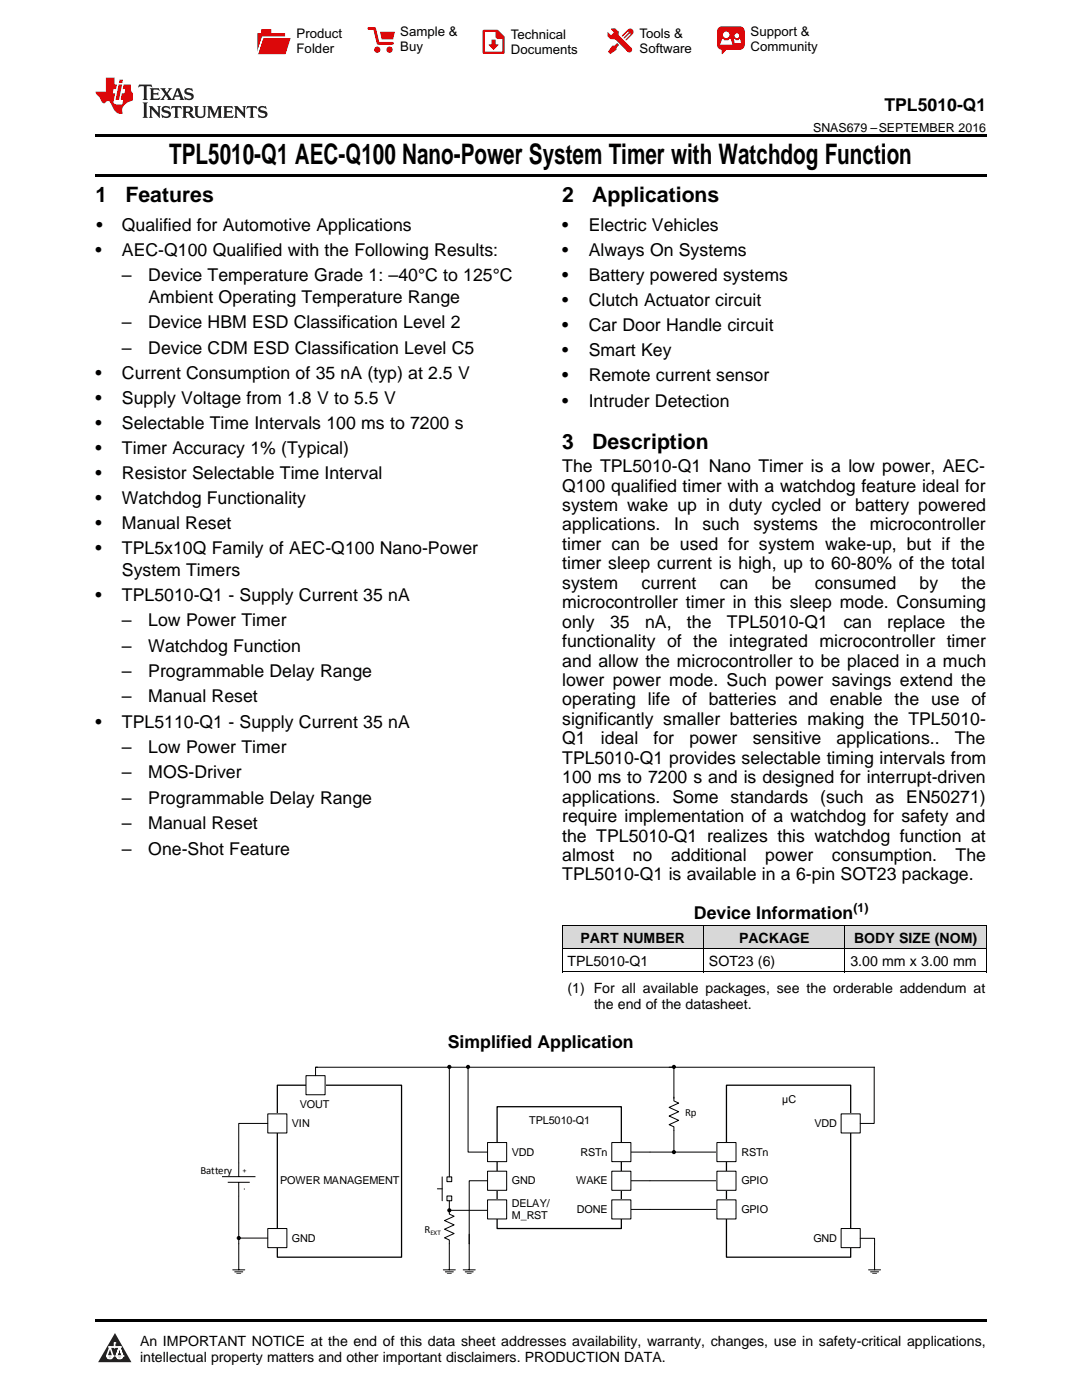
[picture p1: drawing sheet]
<svg xmlns="http://www.w3.org/2000/svg" width="216mm" height="279mm" viewBox="0 0 216 279" stroke-linecap="round" stroke-linejoin="round" font-family="sans-serif">
<defs><g id="words">
<text font-size="5.6" x="33.8" y="32.8">TPL5010-Q1 AEC-Q100 Nano-Power System Timer with Watchdog Function</text>
<g font-size="4.2">
<text x="19" y="40.4">1</text>
<text x="25" y="40.4">Features</text>
<text x="112.2" y="40.4">2</text>
<text x="118.2" y="40.4">Applications</text>
<text x="112.2" y="89.6">3</text>
<text x="118.2" y="89.6">Description</text>
</g>
<g font-size="3.5">
<text x="176.5" y="22.2">TPL5010-Q1</text>
<text x="19.2" y="46.1">•</text>
<text x="24.3" y="46.1">Qualified for Automotive Applications</text>
<text x="112.2" y="46.1">•</text>
<text x="117.5" y="46.1">Electric Vehicles</text>
<text x="19" y="51.1">•</text>
<text x="24.3" y="51.1">AEC-Q100 Qualified with the Following Results:</text>
<text x="112.2" y="51.1">•</text>
<text x="117.5" y="51.1">Always On Systems</text>
<text x="24.3" y="56.2">–</text>
<text x="29.6" y="56.2">Device Temperature Grade 1: –40°C to 125°C</text>
<text x="112.2" y="56.1">•</text>
<text x="117.5" y="56.1">Battery powered systems</text>
<text x="24.3" y="65.5">–</text>
<text x="29.6" y="65.5">Device HBM ESD Classification Level 2</text>
<text x="29.6" y="60.4">Ambient Operating Temperature Range</text>
<text x="112.2" y="61.1">•</text>
<text x="117.5" y="61.1">Clutch Actuator circuit</text>
<text x="24.3" y="70.6">–</text>
<text x="29.6" y="70.6">Device CDM ESD Classification Level C5</text>
<text x="112.2" y="66.1">•</text>
<text x="112.2" y="71.1">•</text>
<text x="117.5" y="66.1">Car Door Handle circuit</text>
<text x="117.5" y="71.1">Smart Key</text>
<text x="19" y="75.6">•</text>
<text x="24.3" y="75.6">Current Consumption of 35 nA (typ) at 2.5 V</text>
<text x="112.2" y="76.1">•</text>
<text x="117.5" y="76.1">Remote current sensor</text>
<text x="19" y="80.6">•</text>
<text x="24.3" y="80.6">Supply Voltage from 1.8 V to 5.5 V</text>
<text x="112.2" y="81.1">•</text>
<text x="117.5" y="81.1">Intruder Detection</text>
<text x="19" y="85.6">•</text>
<text x="24.3" y="85.6">Selectable Time Intervals 100 ms to 7200 s</text>
<text x="19" y="90.6">•</text>
<text x="19" y="95.6">•</text>
<text x="24.3" y="90.6">Timer Accuracy 1% (Typical)</text>
<text x="24.3" y="95.6">Resistor Selectable Time Interval</text>
<text x="112.2" y="94.2">The TPL5010-Q1 Nano Timer is a low power, AEC-</text>
<text x="19" y="100.6">•</text>
<text x="24.3" y="100.6">Watchdog Functionality</text>
<text x="112.2" y="98.1">Q100 qualified timer with a watchdog feature ideal for</text>
<text x="112.2" y="102">system wake up in duty cycled or battery powered</text>
<text x="19" y="105.6">•</text>
<text x="24.3" y="105.6">Manual Reset</text>
<text x="112.2" y="105.9">applications.</text>
<text x="134.5" y="105.9">In</text>
<text x="140.2" y="105.9">such</text>
<text x="150.3" y="105.9">systems</text>
<text x="166" y="105.9">the</text>
<text x="173.6" y="105.9">microcontroller</text>
<text x="19" y="110.6">•</text>
<text x="24.3" y="110.6">TPL5x10Q Family of AEC-Q100 Nano-Power</text>
<text x="112.2" y="109.7">timer can be used for system wake-up, but if the</text>
<text x="112.2" y="113.6">timer sleep current is high, up to 60-80% of the total</text>
<text x="19" y="119.9">•</text>
<text x="24.3" y="114.9">System Timers</text>
<text x="24.3" y="119.9">TPL5010-Q1 - Supply Current 35 nA</text>
<text x="112.2" y="117.5">system</text>
<text x="128" y="117.5">current</text>
<text x="143.6" y="117.5">can</text>
<text x="154" y="117.5">be</text>
<text x="162.6" y="117.5">consumed</text>
<text x="183.5" y="117.5">by</text>
<text x="191.9" y="117.5">the</text>
<text x="24.3" y="125">–</text>
<text x="29.6" y="125">Low Power Timer</text>
<text x="112.2" y="121.4">microcontroller timer in this sleep mode. Consuming</text>
<text x="112.2" y="125.3">only</text>
<text x="121.7" y="125.3">35</text>
<text x="128.7" y="125.3">nA,</text>
<text x="137.1" y="125.3">the</text>
<text x="145" y="125.3">TPL5010-Q1</text>
<text x="168.3" y="125.3">can</text>
<text x="177.1" y="125.3">replace</text>
<text x="191.7" y="125.3">the</text>
<text x="24.3" y="130">–</text>
<text x="29.6" y="130">Watchdog Function</text>
<text x="112.2" y="129.2">functionality of the integrated microcontroller timer</text>
<text x="24.3" y="135.1">–</text>
<text x="29.6" y="135.1">Programmable Delay Range</text>
<text x="112.2" y="133">and allow the microcontroller to be placed in a much</text>
<text x="112.2" y="136.9">lower power mode. Such power savings extend the</text>
<text x="24.3" y="140.2">–</text>
<text x="29.6" y="140.2">Manual Reset</text>
<text x="112.2" y="140.8">operating life of batteries and enable the use of</text>
<text x="19" y="145.2">•</text>
<text x="24.3" y="145.2">TPL5110-Q1 - Supply Current 35 nA</text>
<text x="112.2" y="144.7">significantly smaller batteries making the TPL5010-</text>
<text x="112.2" y="148.6">Q1</text>
<text x="119.9" y="148.6">ideal</text>
<text x="130.4" y="148.6">for</text>
<text x="137.6" y="148.6">power</text>
<text x="150.2" y="148.6">sensitive</text>
<text x="166.9" y="148.6">applications..</text>
<text x="190.6" y="148.6">The</text>
<text x="24.3" y="150.3">–</text>
<text x="24.3" y="155.4">–</text>
<text x="29.6" y="150.3">Low Power Timer</text>
<text x="29.6" y="155.4">MOS-Driver</text>
<text x="112.2" y="152.4">TPL5010-Q1 provides selectable timing intervals from</text>
<text x="24.3" y="160.4">–</text>
<text x="29.6" y="160.4">Programmable Delay Range</text>
<text x="112.2" y="156.3">100 ms to 7200 s and is designed for interrupt-driven</text>
<text x="112.2" y="160.2">applications. Some standards (such as EN50271)</text>
<text x="24.3" y="165.5">–</text>
<text x="29.6" y="165.5">Manual Reset</text>
<text x="112.2" y="164.1">require implementation of a watchdog for safety and</text>
<text x="112.2" y="168">the TPL5010-Q1 realizes this watchdog function at</text>
<text x="24.3" y="170.6">–</text>
<text x="29.6" y="170.6">One-Shot Feature</text>
<text x="112.2" y="171.8">almost</text>
<text x="126.3" y="171.8">no</text>
<text x="133.9" y="171.8">additional</text>
<text x="152.7" y="171.8">power</text>
<text x="166" y="171.8">consumption.</text>
<text x="190.7" y="171.8">The</text>
<text x="112.2" y="175.7">TPL5010-Q1 is available in a 6-pin SOT23 package.</text>
<text x="138.5" y="183.4">Device Information</text>
<text x="89.4" y="209.2">Simplified Application</text>
</g>
<g font-size="2.8">
<text x="115.8" y="188.1">PART NUMBER</text>
<text x="147.5" y="188.1">PACKAGE</text>
<text x="170.4" y="188.1">BODY SIZE (NOM)</text>
<text x="113.2" y="192.8">TPL5010-Q1</text>
<text x="141.5" y="192.8">SOT23 (6)</text>
<text x="169.7" y="192.8">3.00 mm x 3.00 mm</text>
<text x="113.2" y="198.3">(1) For all available packages, see the orderable addendum at</text>
<text x="118.5" y="201.4">the end of the datasheet.</text>
<text x="27.9" y="268.6">An IMPORTANT NOTICE at the end of this data sheet addresses availability, warranty, changes, use in safety-critical applications,</text>
<text x="27.9" y="271.8">intellectual property matters and other important disclaimers. PRODUCTION DATA.</text>
</g>
<g font-size="2.6">
<text x="59.2" y="7.6">Product</text>
<text x="59.2" y="10.6">Folder</text>
<text x="79.9" y="7.3">Sample &amp;</text>
<text x="79.9" y="10.2">Buy</text>
<text x="101.9" y="7.8">Technical</text>
<text x="101.9" y="10.8">Documents</text>
<text x="127.6" y="7.6">Tools &amp;</text>
<text x="127.6" y="10.6">Software</text>
<text x="149.8" y="7.2">Support &amp;</text>
<text x="149.8" y="10.2">Community</text>
</g>
<g font-size="2.5">
<text x="162.2" y="26.3">SNAS679 –SEPTEMBER 2016</text>
<text x="170.3" y="182">(1)</text>
</g>
<g font-size="2.2">
<text x="59.9" y="221.1">VOUT</text>
<text x="156.1" y="220.1">µC</text>
<text x="58.3" y="224.9">VIN</text>
<text x="105.6" y="224.4">TPL5010-Q1</text>
<text x="136.7" y="222.8">Rp</text>
<text x="162.5" y="224.9">VDD</text>
<text x="102.1" y="230.6">VDD</text>
<text x="115.8" y="230.6">RSTn</text>
<text x="147.9" y="230.6">RSTn</text>
<text x="40" y="234.2">Battery</text>
<text x="55.9" y="236.3">POWER MANAGEMENT</text>
<text x="102.1" y="236.3">GND</text>
<text x="115" y="236.3">WAKE</text>
<text x="147.9" y="236.3">GPIO</text>
<text x="102.1" y="240.8">DELAY/</text>
<text x="102.1" y="243.3">M_RST</text>
<text x="115.1" y="242.1">DONE</text>
<text x="147.9" y="242.1">GPIO</text>
<text x="58.3" y="247.8">GND</text>
<text x="84.7" y="246.2">R</text>
<text x="162.3" y="247.8">GND</text>
</g>
<text font-size="1.4" x="85.9" y="246.5">EXT</text>
<g font-size="1.3">
<text x="48.5" y="233.2" transform="rotate(90 48.5 233.2)">+</text>
<text x="48.5" y="237.1" transform="rotate(90 48.5 237.1)">-</text>
</g>
</g></defs>
<g fill="#d8d8d8">
<path d="M112.2 184.7h28.2v4.7h-28.2z"/>
<path d="M140.4 184.7h28.2v4.7h-28.2z"/>
<path d="M168.6 184.7h28.2v4.7h-28.2z"/>
</g>
<path d="M22.9 266l3.3 5.9h-6.6z" fill="#231f20"/>
<path d="M21.3 270.6h1.2l-.3 .5h-.3a.53 .53 0 0 1-.6-.5z" fill-rule="evenodd" fill="#fff"/>
<path d="M21.3 270.6h1.2l-.3 .5h-.3a.53 .53 0 0 1-.6-.5z" fill="none" stroke="#231f20" stroke-width=".33"/>
<path d="M21.3 270.6l1.2 .1-.3 .4h-.5z" fill="none" stroke="#fff" stroke-width=".33"/>
<path d="M22.9 268.9h.1" fill="none" stroke="#fff" stroke-width=".33"/>
<path d="M22.9 268v.9z" fill="#fff"/>
<path d="M22.9 268v.9z" fill="none" stroke="#fff" stroke-width=".33"/>
<circle cx="22.9" cy="268" r=".16" fill="#fff"/>
<path d="M21.8 268.8h.1" fill="none" stroke="#fff" stroke-width=".33"/>
<path d="M21.8 268.8h2.2z" fill="#fff"/>
<path d="M21.8 268.8h2.2z" fill="none" stroke="#fff" stroke-width=".33"/>
<circle cx="24" cy="268.8" r=".16" fill="#fff"/>
<path d="M23.2 270.6h.1" fill="none" stroke="#fff" stroke-width=".33"/>
<path d="M23.8 268.8l-.6 1.8z" fill="#fff"/>
<path d="M23.8 268.8l-.6 1.8z" fill="none" stroke="#fff" stroke-width=".33"/>
<path d="M23.8 268.8l.7 1.8z" fill="#fff"/>
<path d="M23.8 268.8l.7 1.8z" fill="none" stroke="#fff" stroke-width=".33"/>
<path d="M24.4 270.6h.1" fill="none" stroke="#fff" stroke-width=".33"/>
<circle cx="21.3" cy="270.6" r=".16" fill="#fff"/>
<path d="M22 268.8l-.7 1.8z" fill="#fff"/>
<path d="M22 268.8l-.7 1.8z" fill="none" stroke="#fff" stroke-width=".33"/>
<path d="M22 268.8l.5 1.8z" fill="#fff"/>
<path d="M22 268.8l.5 1.8z" fill="none" stroke="#fff" stroke-width=".33"/>
<circle cx="22.5" cy="270.6" r=".16" fill="#fff"/>
<path d="M23.3 270.6h1.2a.63 .63 0 0 1-.6 .5 .63 .63 0 0 1-.6-.5z" fill-rule="evenodd" fill="#fff"/>
<path d="M23.3 270.6h1.2a.63 .63 0 0 1-.6 .5 .63 .63 0 0 1-.6-.5z" fill="none" stroke="#231f20" stroke-width=".33"/>
<path d="M23.3 270.6h1.2l-.4 .5h-.5z" fill="none" stroke="#fff" stroke-width=".33"/>
<path d="M23.2 270.6h.1" fill="none" stroke="#fff" stroke-width=".33"/>
<circle cx="24.5" cy="270.6" r=".16" fill="#fff"/>
<path d="M19 263.2h177.8v.5h-177.8z" fill="#000"/>
<path d="M129.7 241.4h13.3" fill="none" stroke="#000" stroke-width=".2"/>
<path d="M55.3 216.6h24.8v34.3h-24.8z" fill="none" stroke="#000" stroke-width=".25"/>
<path d="M53.4 222.3h3.8v3.8h-3.8z" fill-rule="evenodd" fill="#fff"/>
<path d="M53.4 222.3h3.8v3.8h-3.8z" fill="none" stroke="#000" stroke-width=".2"/>
<path d="M61.1 214.7h3.8v3.8h-3.8z" fill-rule="evenodd" fill="#fff"/>
<path d="M61.1 214.7h3.8v3.8h-3.8z" fill="none" stroke="#000" stroke-width=".2"/>
<path d="M53.4 245.2h3.8v3.8h-3.8z" fill-rule="evenodd" fill="#fff"/>
<path d="M63 213h111.5M53.4 245.2h3.8v3.8h-3.8zM92.4 253.4h2.4M92.8 253.8h1.6M93.6 246.3v1.9zM93.6 248.2v5.2" fill="none" stroke="#000" stroke-width=".2"/>
<path d="M145 216.6h24.7v34.3h-24.7z" fill="none" stroke="#000" stroke-width=".25"/>
<path d="M143 239.5h3.9v3.8h-3.9z" fill-rule="evenodd" fill="#fff"/>
<path d="M143 239.5h3.9v3.8h-3.9z" fill="none" stroke="#000" stroke-width=".2"/>
<path d="M167.8 222.3h3.9v3.8h-3.9z" fill-rule="evenodd" fill="#fff"/>
<path d="M167.8 222.3h3.9v3.8h-3.9z" fill="none" stroke="#000" stroke-width=".2"/>
<path d="M167.8 245.2h3.9v3.8h-3.9z" fill-rule="evenodd" fill="#fff"/>
<path d="M133.5 213h1v6.2M134.5 219v.7l.9 .4-1.9 .9 1.9 .9-1.9 .8 1.9 .9-1.9 .9 1 .4v5h-4.8M129.7 235.6h15.3M46.4 253.4h2.4M46.8 253.8h1.6M47.6 248.2v5.2M167.8 245.2h3.9v3.8h-3.9zM173.3 253.4h2.4M173.7 253.8h1.6M174.5 248.2v5.2" fill="none" stroke="#000" stroke-width=".2"/>
<circle cx="134.5" cy="212.9" r=".31" fill="#000"/>
<circle cx="134.5" cy="212.9" r=".31" fill="none" stroke="#000" stroke-width=".21"/>
<path d="M143 233.7h3.9v3.9h-3.9z" fill-rule="evenodd" fill="#fff"/>
<path d="M134.5 229.9h10.5M143 233.7h3.9v3.9h-3.9z" fill="none" stroke="#000" stroke-width=".2"/>
<circle cx="134.5" cy="229.9" r=".31" fill="#000"/>
<circle cx="134.5" cy="229.9" r=".31" fill="none" stroke="#000" stroke-width=".21"/>
<path d="M143 228h3.9v3.8h-3.9z" fill-rule="evenodd" fill="#fff"/>
<path d="M143 228h3.9v3.8h-3.9zM89.7 241.5h7.6" fill="none" stroke="#000" stroke-width=".2"/>
<path d="M99.2 220.9h24.8v24.3h-24.8z" fill="none" stroke="#000" stroke-width=".25"/>
<path d="M97.3 228h3.8v3.8h-3.8z" fill-rule="evenodd" fill="#fff"/>
<path d="M97.3 228h3.8v3.8h-3.8z" fill="none" stroke="#000" stroke-width=".2"/>
<path d="M97.3 233.7h3.8v3.9h-3.8z" fill-rule="evenodd" fill="#fff"/>
<path d="M97.3 233.7h3.8v3.9h-3.8zM125.9 229.9h3.8M125.9 235.6h3.8" fill="none" stroke="#000" stroke-width=".2"/>
<path d="M122.1 228h3.8v3.8h-3.8z" fill-rule="evenodd" fill="#fff"/>
<path d="M122.1 228h3.8v3.8h-3.8z" fill="none" stroke="#000" stroke-width=".2"/>
<path d="M122.1 233.7h3.8v3.9h-3.8z" fill-rule="evenodd" fill="#fff"/>
<path d="M122.1 233.7h3.8v3.9h-3.8z" fill="none" stroke="#000" stroke-width=".2"/>
<path d="M97.3 239.5h3.8v3.8h-3.8z" fill-rule="evenodd" fill="#fff"/>
<path d="M97.3 239.5h3.8v3.8h-3.8zM125.9 241.4h3.8" fill="none" stroke="#000" stroke-width=".2"/>
<path d="M122.1 239.5h3.8v3.8h-3.8z" fill-rule="evenodd" fill="#fff"/>
<path d="M88.2 234.9v4.7M122.1 239.5h3.8v3.8h-3.8zM88.5 253.4h2.4M88.9 253.8h1.6M89.7 241.5v.8l.9 .4-1.9 .9 1.9 .9-1.9 .8 1.9 .9-1.9 .8 1 .5v5.9" fill="none" stroke="#000" stroke-width=".2"/>
<path d="M89.2 238.7h.9v.9h-.9z" fill-rule="evenodd" fill="#e8eef7"/>
<path d="M89.2 238.7h.9v.9h-.9z" fill="none" stroke="#000" stroke-width=".2"/>
<path d="M89.2 234.9h.9v.9h-.9z" fill-rule="evenodd" fill="#e8eef7"/>
<g fill="none" stroke="#000" stroke-width=".2">
<path d="M112.2 194h84.6M112.2 189.3h84.6M112.2 184.7h84.6M112.2 184.7v9.3M140.4 184.7v9.3M168.6 184.7v9.3M196.8 184.7v9.3M63.4 213h-.4v1.7M89.7 212.9v22M93.4 212.9v17h3.9M174.4 213v11.2h-2.7M44.3 234.8h6.7"/>
<path d="M45.4 236h4.4M47.6 236v11.1h5.8M53.4 224.2h-5.8v10.6M87.3 237.3h.9M89.2 234.9h.9v.9h-.9zM89.7 239.6v1.9M97.3 235.6h-3.7v12.6M47.6 247.1v1.1M171.7 247.1h2.8v1.2"/>
</g>
<g fill="#000">
<circle cx="89.7" cy="212.9" r=".31"/>
<circle cx="93.4" cy="212.9" r=".31"/>
<circle cx="47.6" cy="247.1" r=".3"/>
<circle cx="89.7" cy="241.5" r=".31"/>
</g>
<g fill="none" stroke="#000" stroke-width=".21">
<circle cx="89.7" cy="212.9" r=".31"/>
<circle cx="93.4" cy="212.9" r=".31"/>
<circle cx="47.6" cy="247.1" r=".3"/>
<circle cx="89.7" cy="241.5" r=".31"/>
</g>
<path d="M19 34.8h177.8v.5h-177.8zM19 26.8h177.8v.6h-177.8z" fill="#000"/>
<path d="M27.7 16.9l-.1 .6 .6-.3h.5v.2v2.2l-.2 .4h1l-.2-.4v-2.2v-.2h.5l.6 .3-.2-.6zM29.9 17.6l.2 .4v1.6l-.2 .4h1.9l.1-.6a1.09 1.09 0 0 1-1.3 .1v-.6h.6l.4 .2v-.7l-.2 .2h-.8v-.6l.2-.1a1.01 1.01 0 0 1 1 .3l-.1-.6zM32 17.6l.9 1.2-1 1.2h.9l-.2-.3 .5-.7 .5 .7-.3 .3h1.7l-.2-.3 .1-.4h1l.1 .4-.2 .3h1l-.3-.4-.7-2h-.5l-1 2.2-.8-1.1 .9-1.1h-.9l.2 .2-.4 .7-.4-.7 .2-.2zM35.4 18l.4 1h-.8zM37 17.7a.66 .66 0 0 0-.2 .8 .66 .66 0 0 0 .6 .4l.7 .2 .1 .2a.8 .8 0 0 1-.7 .4 .8 .8 0 0 1-.7-.5l.1 .8 .2-.2a.94 .94 0 0 0 1.1 .1 .94 .94 0 0 0 .4-.9 1.48 1.48 0 0 0-1.3-.6v-.4a1.1 1.1 0 0 1 1.2 .2l-.2-.6-.2 .1-.5-.1zM28.5 20.4l.2 .4v2.3l-.2 .4h1l-.2-.4v-2.3l.2-.4zM29.7 21.2l.2 .4v1.5l-.2 .4h.8l-.3-.4 .1-1.3 1.6 1.8v-2l.2-.4h-.7l.2 .2v1.1l-1.2-1.3zM32.5 21.3a.66 .66 0 0 0-.2 .8 .66 .66 0 0 0 .6 .4l.6 .2 .2 .2a.8 .8 0 0 1-.8 .4 .8 .8 0 0 1-.7-.5l.2 .7 .2-.1a.94 .94 0 0 0 1 .1 .94 .94 0 0 0 .5-1 1.47 1.47 0 0 0-1.3-.6l-.1-.3a1.1 1.1 0 0 1 1.3 .2l-.2-.6-.2 .1-.5-.2zM34.3 21.2l-.2 .6a.64 .64 0 0 1 .8-.3v1.6l-.2 .4h1l-.3-.4 .1-1.6a.66 .66 0 0 1 .8 .3l-.2-.6zM36.3 21.2l.3 .4v1.5l-.3 .4h1l-.2-.2v-.7h.5l.1 .1a.8 .8 0 0 0 1.2 .7l-1-1a.62 .62 0 0 0 .6-.5 .62 .62 0 0 0-.6-.7zM37.1 21.5h.1a.48 .48 0 0 1 .6 0 .48 .48 0 0 1 .1 .6l-.2 .1-.6 .1zM38.7 21.2l.2 .2a2.29 2.29 0 0 0 .4 2 1.05 1.05 0 0 0 1.7-.7v-1.3l.2-.2h-.8l.2 .4v1.1a.61 .61 0 0 1-.6 .6 .61 .61 0 0 1-.6-.6v-1.1l.3-.4zM41.3 21.2l.3 .4v1.5l-.3 .4h.8l-.2-.4v-1.4l.8 1.9 .9-1.9v1.4l-.2 .4h.9l-.2-.4v-1.5l.2-.4h-.8l-.7 1.5-.6-1.5zM44.5 21.2l.2 .4v1.5l-.2 .4h1.9l.2-.6a1.1 1.1 0 0 1-1.4 .2v-.7h.6l.4 .2v-.6l-.2 .1-.8 .1v-.6l.2-.1a1.02 1.02 0 0 1 1.1 .2l-.2-.5zM46.7 21.2l.2 .4v1.5l-.2 .4h.8l-.3-.4 .1-1.3 1.6 1.8v-2l.2-.4h-.7l.2 .2v1.1l-1.2-1.3zM49.3 21.2l-.1 .6a.64 .64 0 0 1 .8-.3v1.6l-.3 .4h1l-.2-.4v-1.6a.66 .66 0 0 1 .8 .3l-.1-.6zM51.7 21.3a.66 .66 0 0 0-.2 .7 .66 .66 0 0 0 .7 .5l.6 .2 .1 .2a.8 .8 0 0 1-.7 .4 .8 .8 0 0 1-.7-.5l.1 .7 .2-.1a.94 .94 0 0 0 1.1 .1 .94 .94 0 0 0 .4-1 1.48 1.48 0 0 0-1.2-.6l-.1-.3a1.1 1.1 0 0 1 1.2 .2l-.2-.6-.1 .1-.6-.2z" fill="#231f20"/>
<path d="M21.1 15.5v2.8h-2v.4l.9 .9a.96 .96 0 0 0 1 1 .59 .59 0 0 1 .5-.4 .59 .59 0 0 1 .5 .3l.4 .8a1.61 1.61 0 0 0 2.1 1.3 1.63 1.63 0 0 1 1.1-2.2l.9-.3v-1.5a1.6 1.6 0 0 1-.4-1.7h-1.4l-.2 .9h.5l-.2 .8h-.5l-.2 1v.3h.5l-.2 .9h-.7a.74 .74 0 0 1-1-.6l.3-1.6h-.5l.2-.8h.5l.1-.9h-.4v-1.4zM23.7 16.9l-.7 3h.8l.6-3zM23.8 15.9l-.1 .7h.7l.2-.7z" fill="#ee1d23"/>
<g fill="#d60000">
<path d="M52.1 5.8h2v.8h2.8v4.2h-5.5v-4.2h.7z" fill-rule="evenodd"/>
<path d="M52.4 7.5h5.6l-1 3.3h-5.6z" fill-rule="evenodd"/>
</g>
<path d="M52.4 7.4h5.7l-.1 .1h-5.5l-1.1 3.3z" fill-rule="evenodd" fill="#fff"/>
<path d="M52.4 7.4h5.7l-.1 .1h-5.5l-1.1 3.3z" fill="none" stroke="#fff" stroke-width=".2"/>
<path d="M73.6 5.7h1.1l.7 2.9h2.9" fill="none" stroke="#d60000" stroke-width=".55"/>
<g fill="#d60000">
<path d="M75.8 6.3h3l-.4 1.6h-2.2z" fill-rule="evenodd"/>
<circle cx="75.3" cy="9.9" r=".62"/>
<circle cx="77.7" cy="9.9" r=".62"/>
</g>
<path d="M96.5 6.2h2.7l1.3 1.2v3.1h-4z" fill="none" stroke="#d60000" stroke-width=".44"/>
<g fill="#d60000">
<path d="M98.1 7.9h.8v1h.5l-.9 1.1-1-1v-.1h.6z" fill-rule="evenodd"/>
<path d="M98.9 6.2h.3l1.3 1.2v.4h-1.3l-.3-.4z" fill-rule="evenodd"/>
<path d="M121.9 5.7h.8l.7 .6 .1 .7 2.5 2.5-.8 .8-2.3-2.3-1.1-.2-.6-.6v-.8l.7 .6 .5-.4v-.2l-.5-.5z" fill-rule="evenodd"/>
<path d="M122.2 9.1h.4l.5-.5 .4 .4-.5 .5v.4l-1.2 .9-.5-.5z" fill-rule="evenodd"/>
<path d="M125.3 5.9a.67 .67 0 0 1 .9 0 .67 .67 0 0 1 0 .9z" fill-rule="evenodd"/>
<path d="M125.3 5.9l.9 .9-1.2 1.2h-.2v-.2l1-.9v-.2h-.2l-.9 1h-.2v-.2l.9-1 .1-.2h-.3l-.9 1h-.2v-.2z" fill-rule="evenodd"/>
<circle cx="125.6" cy="9.9" r=".54"/>
</g>
<path d="M123.3 6.3v.7" fill="none" stroke="#d60000" stroke-width=".2"/>
<g fill="#d60000">
<path d="M143.4 5.5l.6-.2h3.6a.95 .95 0 0 1 1 .9v2.8a.95 .95 0 0 1-1 .9h-3.6a.95 .95 0 0 1-.9-.9v-2.8z" fill-rule="evenodd"/>
<path d="M144 9.9h.9l-.7 .9h-.2z" fill-rule="evenodd"/>
</g>
<g fill="#fff">
<path d="M146.6 8.6h1.3z"/>
<path d="M144.1 7.8h.3l.1 .2h.8l.2-.2h.3l.4 1.1h-2.5z" fill-rule="evenodd"/>
<path d="M146.4 7.8h.3l.1 .2h.5l.2-.2h.2l.2 .8h-1.3z" fill-rule="evenodd"/>
<circle cx="144.9" cy="6.9" r=".65"/>
<circle cx="147" cy="7.1" r=".48"/>
</g>
<use href="#words"/>
</svg>
